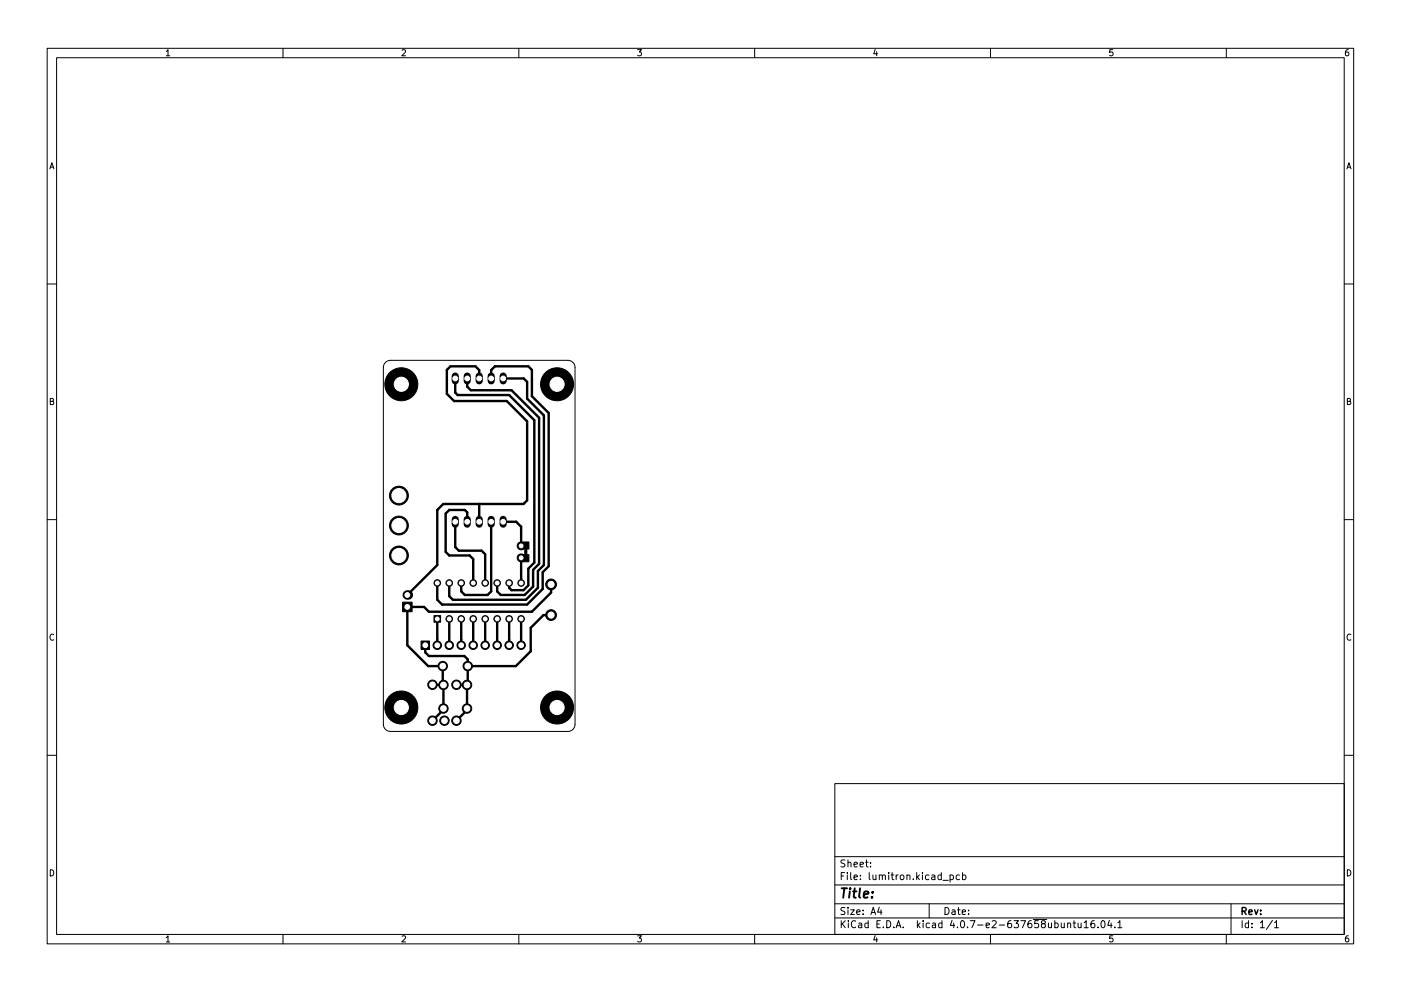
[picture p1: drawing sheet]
<svg xmlns="http://www.w3.org/2000/svg" width="297mm" height="210mm" viewBox="0 0 297 210" stroke-linecap="round" stroke-linejoin="round" font-family="sans-serif">
<g fill="none" stroke="#000" stroke-width=".21">
<path d="M10 10.2h277v190.1h-277zM12 12.2h273v186.1h-273zM35.2 10.9l.4-.4v1.3M35.2 11.8h.8M60 10.2v2M85.2 10.7l.5-.2 .3 .4-.8 .9h.8M110 10.2v2M135.2 10.5h.8l-.4 .5 .3 .2v.5l-.2 .1-.5-.1M160 10.2v2M185.6 10.5l-.4 .9h.9M185.9 11v.8M210 10.2v2"/>
<path d="M235.9 10.5h-.6l-.1 .7 .7-.1v.6l-.2 .1-.5-.1M260 10.2v2M285.9 10.5l-.4 .1-.2 .2-.1 .8 .3 .2 .4-.1v-.6l-.4-.1-.3 .3M10.6 35.8l.4-1.3 .4 1.3M10.7 35.5h.6M285.6 35.8l.4-1.3 .4 1.3M285.7 35.5h.6M10 60.2h2M81.7 76.9l.5-.3 .6-.2h37.6a1.52 1.52 0 0 1 1.5 1.6v75.7a1.52 1.52 0 0 1-1.5 1.5h-37.6a1.52 1.52 0 0 1-1.5-1.5v-75.7l.1-.7zM285 60.2h2M10.7 85.2l.5-.1 .1-.4-.6-.2v1.3h.5l.2-.4-.3-.2M285.7 85.2l.5-.1 .1-.4-.6-.2v1.3h.5l.2-.4-.3-.2"/>
<path d="M10 110.2h2M285 110.2h2M11.4 134.7a.58 .58 0 0 0-.8 .5 .58 .58 0 0 0 .8 .5M286.4 134.7a.58 .58 0 0 0-.8 .5 .58 .58 0 0 0 .8 .5M10 160.2h2M177 166.3h108v32h-108zM285 160.2h2M10.7 184.5a.66 .66 0 0 1 .7 .7 .66 .66 0 0 1-.7 .6zM35.2 198.9l.4-.4v1.3M35.2 199.8h.8M60 198.3v2M85.2 198.7l.5-.2 .3 .4-.8 .9h.8"/>
<path d="M110 198.3v2M135.2 198.5h.8l-.4 .5 .3 .2v.5l-.2 .1-.5-.1M160 198.3v2M177 194.8h108M177 191.8h108M177 187.8h108M177 181.8h108M178.4 195.3v1.5M178.4 185.8h.5M178.6 196l.6 .8M179.1 185.1h-.7v1.5M179.1 192.6l-.5-.1-.2 .2v.4l.6 .3 .1 .3-.2 .3h-.6"/>
<path d="M179.1 182.5l-.5-.1-.2 .2v.4l.6 .3 .1 .3-.2 .3h-.6M179.2 195.3l-.8 .9M179.6 185.1v.2M179.6 185.6v1M179.8 192.5v.2M179.8 183.1l.2-.2 .4 .1v.9M179.8 182.4v1.5M179.8 193v1M179.9 195.3v.2M179.9 195.8v1M180.4 193h.7l-.7 1h.7M180.4 185.1v1.3l.2 .2"/>
<path d="M181.1 186.1l.7-.1-.1-.3-.4-.1-.2 .2v.8h.6M181.1 183.4l.7-.1-.1-.3-.4-.1-.2 .2v.8h.6M181.4 195.5a.71 .71 0 0 0-1 .5 .71 .71 0 0 0 .7 .8l.3-.1M181.6 193.5l.8-.1-.1-.3-.4-.1-.3 .2 .1 .8h.6M182.1 195.9h.5l.1 .9M182.4 183.4l.7-.1-.1-.3-.4-.1-.2 .2v.8h.6M182.4 186.5v.1M182.4 185.7v.1M182.7 196.2l-.5 .1-.2 .2 .2 .3h.5M183 193.9v.1M183 193.1v.1M183.5 182.9h.6"/>
<path d="M183.7 182.4v1.3l.4 .2M184.1 195.9l-.5-.1-.2 .3 .1 .7h.6M184.1 195.3v1.5M184.3 185.1v1.3l.2 .2M184.6 183.8v.1M184.6 183v.1M184.6 194l.5-1.5 .5 1.5M184.8 193.6h.7M185.1 185.6v1h.4l.2-.1M185.6 198.5l-.4 .9h.9M185.7 185.6v1M185.9 199v.8"/>
<path d="M185.9 196h.5M186.4 192.5l-.3 1h.9M186.4 185.8l.2-.2 .4 .1 .1 .9M186.4 185.6v1M186.6 195.3h-.7v1.5h.7M186.8 193v1M187.1 185.8l.2-.2 .3 .1 .1 .9M187.3 196.7v.1M188 195.3a.76 .76 0 0 1 .9 .8 .76 .76 0 0 1-.9 .7zM188.4 185.1v.2M188.4 185.6v1M188.9 185.6h.6"/>
<path d="M189.1 185.1v1.3l.4 .2M189.5 196.7v.1M190 196.8l.5-1.5 .5 1.5M190 185.6v1M190.1 196.4h.8M190.4 185.6l-.4 .3M191 185.7l.4-.1 .2 .3v.4l-.2 .3h-.4l-.1-.3zM191.5 196.7v.1M192.3 185.8l.2-.2 .4 .1v.9M192.3 185.6v1M193.6 186.5v.1M194.4 185.1v1.5"/>
<path d="M194.5 195.3v1.5M194.5 186.1l.4 .5M194.6 196.3l.5 .5M194.9 185.6l-.5 .6M195.1 195.8l-.6 .6M195.6 185.1v.2M195.6 185.6v1M195.7 195.3v.2M195.7 195.8v1M196.9 185.7l-.4-.1-.3 .3 .2 .7h.5M197 191.8v3M197.1 195.9l-.5-.1-.2 .3 .1 .7h.6"/>
<path d="M197.6 185.7h.5l.1 .9M197.7 195.9h.6l.1 .9M198.2 186l-.5 .1-.2 .2 .2 .3h.5M198.4 196.2l-.5 .1-.3 .2 .3 .3h.5M199.6 185.7l-.5-.1-.2 .3 .1 .7h.6M199.6 185.1v1.5M199.7 195.9l-.4-.1-.3 .3 .1 .7h.6M199.7 195.3v1.5M199.9 186.8h1.2M200.4 192.5a.76 .76 0 0 1 .8 .8 .76 .76 0 0 1-.8 .7zM201.4 185.7l.5-.1 .2 .3-.1 .7h-.6M201.4 185.6v1.5"/>
<path d="M201.9 193.1h.5l.1 .9M201.9 195.3l-.4 1h.9M202.2 195.8v1M202.5 193.4l-.5 .1-.2 .2 .2 .3h.5M203 196.7v.1M203 193h.6M203.2 192.5v1.3l.4 .2M203.4 185.7l-.4-.1-.3 .3 .2 .7h.5M203.9 195.4l.1-.1a.8 .8 0 0 1 .5 .8 .8 .8 0 0 1-.5 .7 1 1 0 0 1-.1-1.4zM204 193.5l.7-.1-.1-.3-.4-.1-.2 .2 .1 .8h.5M204.1 185.7l.4-.1 .3 .3-.2 .7h-.5M204.1 185.1v1.5"/>
<path d="M205.1 196.7v.1M205.4 193.9v.1M205.4 193.1v.1M205.7 195.3h1l-.6 1.5M207.3 196.3h1.1M209.1 196.3l.7-.1-.1-.3-.4-.1-.2 .2v.8h.6M210 198.3v2M210.4 195.5l.5-.2 .3 .5-.9 1h.9M211.9 196.3h1.1M214.4 195.3l-.5 .1a1.01 1.01 0 0 0 0 1.4l.5-.1 .1-.5-.3-.3h-.3l-.3 .3M215 195.3h.9l-.5 .6 .5 .1v.7l-.3 .1-.6-.1M216.4 195.3h1l-.6 1.5"/>
<path d="M218.6 195.3l-.4 .1a1.01 1.01 0 0 0 0 1.4l.5-.1 .1-.5-.3-.3h-.3l-.3 .3M219.1 195.1h2.8M220.1 195.3h-.7v.7l.2-.1 .5 .1 .1 .2-.1 .5-.2 .1-.5-.1M221.1 196l-.3-.3 .1-.2 .2-.2 .4 .1 .1 .4-.7 .2-.1 .3 .1 .4 .2 .1h.4l.1-.3v-.4l-.2-.1M222.3 195.8l.1 1h.3l.2-.1M222.9 195.8v1M223.6 195.9l.5-.1 .3 .3-.2 .7h-.6M223.6 195.3v1.5M225 195.8l.1 1h.3l.2-.1M225.6 195.8v1M226.4 196l.2-.2 .3 .1 .1 .9M226.4 195.8v1"/>
<path d="M227.5 195.8h.6M227.7 195.3v1.3l.4 .2M228.6 195.8v1h.4l.2-.1M229.2 195.8v1M229.9 195.8l.4-.5v1.5M229.9 196.8h.8M232 195.3l-.4 .1a1.01 1.01 0 0 0 0 1.4l.5-.1v-.5l-.2-.3h-.3l-.3 .3M232.8 196.7v.1M233.6 195.4l.2-.1a.8 .8 0 0 1 .5 .8 .8 .8 0 0 1-.5 .7 1 1 0 0 1-.2-1.4zM235.2 195.3l-.3 1h.9M235.6 195.8v1M235.9 198.5h-.6l-.1 .7 .7-.1v.6l-.2 .1-.5-.1"/>
<path d="M236.4 196.7v.1M237 195.8l.4-.5v1.5M237 196.8h.9M260 198.3v2M261 191.8v6.5M263.4 195.3v1.5M264.7 195.9l-.4-.1-.3 .3 .1 .7h.6M264.7 195.3v1.5M265.4 196.7v.1M265.4 195.9v.1M267.2 195.8l.4-.5v1.5M267.2 196.8h.9"/>
<path d="M269.8 195.3l-1.3 1.9M270.2 195.8l.4-.5v1.5M270.2 196.8h.9M285.7 184.5a.66 .66 0 0 1 .7 .7 .66 .66 0 0 1-.7 .6zM285.9 198.5l-.4 .1-.2 .3-.1 .7 .3 .2 .4-.1v-.6l-.4-.1-.3 .3"/>
</g>
<path d="M263.4 193.3l.7-.1 .1-.2-.1-.3-.7-.2v1.5M263.7 193.3l.5 .7M264.8 193.5l.7-.1-.1-.3-.4-.1-.2 .2 .1 .8h.5M266 193l.4 1 .3-1M267.3 193.9v.1M267.3 193.1v.1" fill="none" stroke="#000" stroke-width=".3"/>
<path d="M178.5 188.5h1.1M179 188.5l-.2 2M180.2 189.1l-.2 1.4M180.3 188.5l-.1 .2M180.8 189.1h.8M181.2 188.5l-.2 1.7 .1 .2 .3 .1M182.4 188.5l-.3 1.7 .3 .3M183.1 189.8l1-.2v-.4h-.8l-.2 1 .2 .3 .6-.1M184.9 190.3v.2M185 189.2v.2" fill="none" stroke="#000" stroke-width=".4"/>
<g fill="#000" stroke="#000" stroke-width=".21">
<path d="M111.3 117h.4v1.5h-.4zM111.3 115.6h.4v1.5h-.4zM110.8 117.7h1.3v1.5h-1.3zM110.8 115h1.3v1.5h-1.3zM85.3 127.8h2.1v2h-2.1zM89.3 136h1.8v1.8h-1.8zM92 130.6h1.4v1.4h-1.4z"/>
<circle cx="85.1" cy="81.5" r="3.5"/>
<circle cx="118.1" cy="81.5" r="3.5"/>
<circle cx="84.6" cy="105.2" r="2"/>
<circle cx="84.6" cy="111.5" r="2"/>
<circle cx="84.6" cy="117.9" r="2"/>
<circle cx="110.5" cy="118.4" r=".84"/>
<circle cx="110.5" cy="115.8" r=".84"/>
<circle cx="92.7" cy="123.7" r=".7"/>
<circle cx="92.7" cy="136.9" r=".9"/>
<circle cx="95.2" cy="131.3" r=".7"/>
<circle cx="95.2" cy="123.7" r=".7"/>
<circle cx="95.2" cy="136.9" r=".9"/>
<circle cx="97.8" cy="123.7" r=".7"/>
<circle cx="97.8" cy="131.3" r=".7"/>
<circle cx="97.8" cy="136.9" r=".9"/>
<circle cx="100.3" cy="131.3" r=".7"/>
<circle cx="100.3" cy="123.7" r=".7"/>
<circle cx="100.3" cy="136.9" r=".9"/>
<circle cx="102.9" cy="131.3" r=".7"/>
<circle cx="102.9" cy="123.7" r=".7"/>
<circle cx="102.9" cy="136.9" r=".9"/>
<circle cx="105.4" cy="131.3" r=".7"/>
<circle cx="105.4" cy="123.7" r=".7"/>
<circle cx="105.4" cy="136.9" r=".9"/>
<circle cx="107.9" cy="131.3" r=".7"/>
<circle cx="107.9" cy="123.7" r=".7"/>
<circle cx="107.9" cy="136.9" r=".9"/>
<circle cx="110.5" cy="123.7" r=".7"/>
<circle cx="110.5" cy="131.3" r=".7"/>
<circle cx="110.5" cy="136.9" r=".9"/>
<circle cx="116.8" cy="124" r="1.14"/>
<circle cx="116.8" cy="130.5" r="1.14"/>
<circle cx="85.1" cy="150.1" r="3.5"/>
<circle cx="91.7" cy="145.3" r="1"/>
<circle cx="91.7" cy="152.9" r="1"/>
<circle cx="93.9" cy="141.3" r="1"/>
<circle cx="94" cy="150.3" r="1"/>
<circle cx="94" cy="145.3" r="1"/>
<circle cx="94.2" cy="152.9" r="1"/>
<circle cx="96.8" cy="152.9" r="1"/>
<circle cx="96.8" cy="145.3" r="1"/>
<circle cx="99" cy="150.3" r="1"/>
<circle cx="99" cy="145.3" r="1"/>
<circle cx="99.2" cy="141.3" r="1"/>
<circle cx="118.1" cy="150.1" r="3.5"/>
</g>
<path d="M96.5 79.8v1M99.1 79.8v1M101.6 79.8v1M104.1 79.8v1M106.7 79.8v1M96.5 110.2v1M99.1 110.2v1M101.6 110.2v1M104.1 110.2v1M106.7 110.2v1" fill="none" stroke="#000" stroke-width="1.5"/>
<circle cx="86.4" cy="126.2" r="1.02" fill="#000"/>
<g fill="none" stroke="#000" stroke-width=".51">
<path d="M96.5 80.3v3l.5 .5h10.9l5.4 5.3v30.3l-1.3 1.2v3.6l-1 1h-2.5l-.6-.5v-1M99.1 80.3v1.7l.7 .8h8.7l5.8 5.8v31l-1.3 1.3v3.6l-1.7 1.7h-5.1l-.8-.7v-1.8M101.6 80.3v-1.8l-.8-.8h-5.3l-.8 .8v5.1l1.6 1.5h11.1l4.4 4.3v16.8l-.8 .7h-17l-1.3 1.3v11.7l-6.3 6.3M104.1 80.3v-1.8l.8-.8h7.1l.8 .8v5.6l3.5 3.5v32.5l-1.2 1.3v3.6l-3.3 3.3h-18.1l-1-1.1v-3.5M106.7 80.3h4.3l.8 .7v3.6l3.5 3.5v31.8l-1.3 1.3v3.5l-2.5 2.5h-15.5l-.8-.7v-2.8M96.5 110.7v5.4l.8 .7h4.8l.8 .8v6.1M99.1 110.7v-2l-.5-.5h-3.4l-.7 .8v8.1l.7 .8h4.4l.7 .7v5.1M101.6 106.9v3.8M104.1 110.7v14.8l-.7 .7h-4.8l-.8-.7v-1.8M106.7 110.7h2.7l1.1 1.1v4h.4l.6 .6v1.4l-.6 .6h-.4v5.3M90.2 136.9v1.5l.7 .8h7.5l.8 .7v5.3l-.2 .1M92.7 131.3v5.6"/>
<path d="M95.2 131.3v5.6M97.8 131.3v5.6M100.3 131.3v5.6M102.9 131.3v5.6M105.4 131.3v5.6M107.9 131.3v5.6M110.5 131.3v5.6M116.8 124v1.7l-4 4.1h-21.9l-1-1h-3.5v8.1l4.4 4.4h3.1v3.9l.1 .1M116.8 130.5h-1.6l-2.7 2.7v5l-3.1 3.1h-10.2M91.7 145.3h2.3M94 145.3v5.3l-2.3 2.3M96.8 145.3h2.2"/>
<path d="M99 145.3v5.4l-2.2 2.2"/>
</g>
<g fill="#fff" stroke="#fff" stroke-width=".21">
<circle cx="93.9" cy="141.3" r=".6"/>
<circle cx="99.2" cy="141.3" r=".6"/>
<circle cx="96.5" cy="110.7" r=".51"/>
<circle cx="99.1" cy="110.7" r=".51"/>
<circle cx="101.6" cy="110.7" r=".51"/>
<circle cx="104.1" cy="110.7" r=".51"/>
<circle cx="106.7" cy="110.7" r=".51"/>
<circle cx="106.7" cy="80.3" r=".51"/>
<circle cx="104.1" cy="80.3" r=".51"/>
<circle cx="101.6" cy="80.3" r=".51"/>
<circle cx="99.1" cy="80.3" r=".51"/>
<circle cx="96.5" cy="80.3" r=".51"/>
<circle cx="118.1" cy="81.5" r="1.5"/>
<circle cx="85.1" cy="81.5" r="1.5"/>
<circle cx="118.1" cy="150.1" r="1.5"/>
<circle cx="85.1" cy="150.1" r="1.5"/>
<circle cx="92.7" cy="131.3" r=".41"/>
<circle cx="95.2" cy="131.3" r=".41"/>
<circle cx="97.8" cy="131.3" r=".41"/>
<circle cx="100.3" cy="131.3" r=".41"/>
<circle cx="102.9" cy="131.3" r=".41"/>
<circle cx="105.4" cy="131.3" r=".41"/>
<circle cx="107.9" cy="131.3" r=".41"/>
<circle cx="110.5" cy="131.3" r=".41"/>
<circle cx="110.5" cy="123.7" r=".41"/>
<circle cx="107.9" cy="123.7" r=".41"/>
<circle cx="105.4" cy="123.7" r=".41"/>
<circle cx="102.9" cy="123.7" r=".41"/>
<circle cx="100.3" cy="123.7" r=".41"/>
<circle cx="97.8" cy="123.7" r=".41"/>
<circle cx="95.2" cy="123.7" r=".41"/>
<circle cx="92.7" cy="123.7" r=".41"/>
<circle cx="86.4" cy="128.8" r=".51"/>
<circle cx="86.4" cy="126.2" r=".51"/>
<circle cx="90.2" cy="136.9" r=".51"/>
<circle cx="92.7" cy="136.9" r=".51"/>
<circle cx="95.3" cy="136.9" r=".51"/>
<circle cx="97.8" cy="136.9" r=".51"/>
<circle cx="100.3" cy="136.9" r=".51"/>
<circle cx="102.9" cy="136.9" r=".51"/>
<circle cx="105.4" cy="136.9" r=".51"/>
<circle cx="108" cy="136.9" r=".51"/>
<circle cx="110.5" cy="136.9" r=".51"/>
<circle cx="94" cy="150.3" r=".6"/>
<circle cx="94" cy="145.3" r=".6"/>
<circle cx="99" cy="150.3" r=".6"/>
<circle cx="99" cy="145.3" r=".6"/>
<circle cx="91.7" cy="145.3" r=".6"/>
<circle cx="96.8" cy="145.3" r=".6"/>
<circle cx="96.8" cy="152.9" r=".6"/>
<circle cx="94.2" cy="152.9" r=".6"/>
<circle cx="91.7" cy="152.9" r=".6"/>
<circle cx="110.5" cy="118.4" r=".41"/>
<circle cx="110.5" cy="115.8" r=".41"/>
<circle cx="84.6" cy="111.5" r="1.5"/>
<circle cx="84.6" cy="105.2" r="1.5"/>
<circle cx="84.6" cy="117.9" r="1.5"/>
<circle cx="116.8" cy="124" r=".65"/>
<circle cx="116.8" cy="130.5" r=".65"/>
</g>
</svg>
